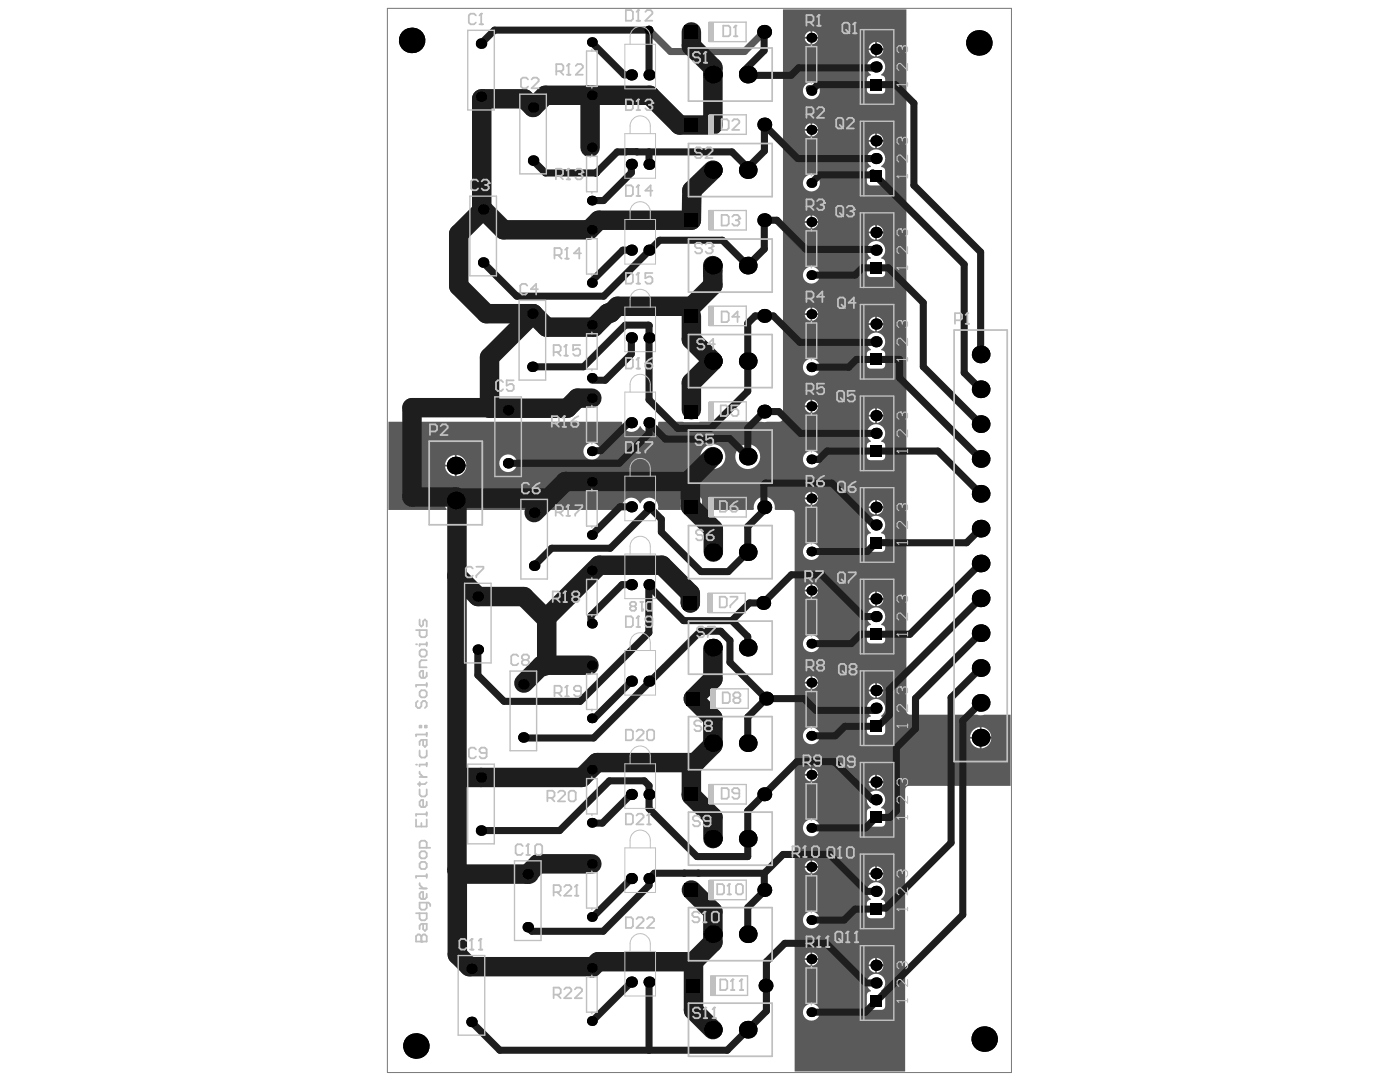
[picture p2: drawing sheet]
<svg xmlns="http://www.w3.org/2000/svg" width="279mm" height="216mm" viewBox="0 0 279 216" stroke-linecap="round" stroke-linejoin="round" font-family="sans-serif">
<path d="M77.3 1.7h124.6v212.3h-124.6z" fill="none" stroke="#787878" stroke-width=".2"/>
<path d="M156.3 1.9h24.6v140a.72 .72 0 0 0 .7 .7h13.4l.7 .1 .7-.1h5.3v14.2h-20.3a.72 .72 0 0 0-.8 .7v56.3h-22v-111.3a.72 .72 0 0 0-.7-.7h-3.2l-.1-.2a2.1 2.1 0 0 0-2.1-2.5 2.1 2.1 0 0 0-2 2.5l-.2 .2h-10.2v-2a.72 .72 0 0 0-.7-.7h-2.8a.72 .72 0 0 0-.7 .7v2l-4.5-.1a1.86 1.86 0 0 0-1.2-2.3 1.86 1.86 0 0 0-2.3 1h-.2a1.86 1.86 0 0 0-2.4-1 1.86 1.86 0 0 0-1.1 2.3l-15.9 .1a1.75 1.75 0 0 0-1.7-1.3 1.75 1.75 0 0 0-1.7 1.3h-12.1l-.1-.2a2.48 2.48 0 0 0 0-3.5 2.48 2.48 0 0 0-3.5 0 2.48 2.48 0 0 0 0 3.5l-.1 .2h-11.6v-17.6h46.6l.1 .1a1.82 1.82 0 0 0 1.4 1.8 1.82 1.82 0 0 0 2.1-1h.2a1.82 1.82 0 0 0 2 1 1.82 1.82 0 0 0 1.5-1.8l.1-.1h24a.72 .72 0 0 0 .8-.8zM162.1 6.2v1.2h1.1v-.2a1.31 1.31 0 0 0-1.1-1zM161 6.6l-.4 .8h1.2v-1.2zM162.1 7.7v1.1h.2a1.31 1.31 0 0 0 .9-1.1zM160.6 7.7v.2a1.31 1.31 0 0 0 1.2 .9v-1.1zM175 8.4v1.3h1.3a1.42 1.42 0 0 0-1.3-1.3zM173.8 8.8l-.4 .9h1.3v-1.3zM175 10v1.3a1.42 1.42 0 0 0 1.3-1.3zM173.4 10a1.42 1.42 0 0 0 1.3 1.3v-1.3zM173.5 12.1a1.82 1.82 0 0 0 .3 2.8l-.1 .2a.72 .72 0 0 0-.7 .7v2.2a.72 .72 0 0 0 .7 .7h2.2a.72 .72 0 0 0 .8-.7v-2.2a.72 .72 0 0 0-.8-.7l-.1-.2a1.83 1.83 0 0 0 .4-2.7 1.83 1.83 0 0 0-2.7-.1zM160.2 18.1a1.7 1.7 0 0 0 3.4 0 1.7 1.7 0 0 0-3.4 0zM162.1 24.6v1.1h1.1v-.1a1.31 1.31 0 0 0-1.1-1zM161 25l-.4 .7h1.2v-1.1zM162.1 26.1v1.1h.2a1.31 1.31 0 0 0 .9-1.1zM160.6 26.1v.2a1.31 1.31 0 0 0 1.2 .9v-1.1zM175 26.6v1.3h1.3a1.42 1.42 0 0 0-1.3-1.3zM173.8 27.1l-.4 .8h1.3v-1.3zM175 28.3v1.3a1.42 1.42 0 0 0 1.3-1.3zM173.4 28.3a1.42 1.42 0 0 0 1.3 1.3v-1.3zM173.5 30.3a1.82 1.82 0 0 0 .3 2.9l-.1 .1a.72 .72 0 0 0-.7 .8v2.2a.72 .72 0 0 0 .7 .7h2.2a.72 .72 0 0 0 .8-.7v-2.2a.72 .72 0 0 0-.8-.8l-.1-.1a1.83 1.83 0 0 0 .4-2.7 1.83 1.83 0 0 0-2.7-.2zM160.2 36.5a1.7 1.7 0 0 0 3.4 0 1.7 1.7 0 0 0-3.4 0zM162.1 43v1.1h1.1v-.1a1.31 1.31 0 0 0-1.1-1zM161 43.4l-.4 .7h1.2v-1.1zM162.1 44.5v1.1h.2a1.31 1.31 0 0 0 .9-1.1zM160.6 44.5v.1a1.31 1.31 0 0 0 1.2 1v-1.1zM175 44.9v1.3h1.3a1.42 1.42 0 0 0-1.3-1.3zM173.8 45.3l-.4 .9h1.3v-1.3zM175 46.6v1.2a1.42 1.42 0 0 0 1.3-1.2zM173.4 46.6a1.42 1.42 0 0 0 1.3 1.2v-1.2zM173.5 48.6a1.82 1.82 0 0 0 .3 2.8l-.1 .2a.72 .72 0 0 0-.7 .7v2.3a.72 .72 0 0 0 .7 .7h2.2a.72 .72 0 0 0 .8-.7v-2.3a.72 .72 0 0 0-.8-.7l-.1-.2a1.83 1.83 0 0 0 .4-2.6 1.83 1.83 0 0 0-2.7-.2zM160.2 54.9a1.7 1.7 0 0 0 3.4 0 1.7 1.7 0 0 0-3.4 0zM162.1 61.4v1.1h1.1v-.2a1.31 1.31 0 0 0-1.1-.9zM161 61.7l-.4 .8h1.2v-1.1zM162.1 62.9v1.1h.2a1.31 1.31 0 0 0 .9-1.1zM160.6 62.9v.1a1.31 1.31 0 0 0 1.2 1v-1.1zM175 63.2v1.3h1.3a1.42 1.42 0 0 0-1.3-1.3zM173.8 63.6l-.4 .9h1.3v-1.3zM175 64.8v1.3a1.42 1.42 0 0 0 1.3-1.3zM173.4 64.8a1.42 1.42 0 0 0 1.3 1.3v-1.3zM173.5 66.9a1.82 1.82 0 0 0 .3 2.8l-.1 .2a.72 .72 0 0 0-.7 .7v2.2a.72 .72 0 0 0 .7 .8h2.2a.72 .72 0 0 0 .8-.8v-2.2a.72 .72 0 0 0-.8-.7l-.1-.2a1.83 1.83 0 0 0 .4-2.7 1.83 1.83 0 0 0-2.7-.1zM160.2 73.3a1.7 1.7 0 0 0 3.4 0 1.7 1.7 0 0 0-3.4 0zM162.1 79.8v1.1h1.1v-.2a1.31 1.31 0 0 0-1.1-.9zM161 80.1l-.4 .8h1.2v-1.1zM162.1 81.2v1.2h.2a1.31 1.31 0 0 0 .9-1.2zM160.6 81.2v.2a1.31 1.31 0 0 0 1.2 1v-1.2zM175 81.5v1.3h1.3a1.42 1.42 0 0 0-1.3-1.3zM173.8 81.9l-.4 .9h1.3v-1.3zM175 83.1v1.3a1.42 1.42 0 0 0 1.3-1.3zM173.4 83.1a1.42 1.42 0 0 0 1.3 1.3v-1.3zM116.4 90a1.7 1.7 0 0 0 3.4 0 1.7 1.7 0 0 0-3.4 0zM173.5 85.2a1.82 1.82 0 0 0 .3 2.8l-.1 .2a.72 .72 0 0 0-.7 .7v2.2a.72 .72 0 0 0 .7 .7h2.2a.72 .72 0 0 0 .8-.7v-2.2a.72 .72 0 0 0-.8-.7l-.1-.2a1.83 1.83 0 0 0 .4-2.7 1.83 1.83 0 0 0-2.7-.1zM91.1 90.8v1.9h2a2.09 2.09 0 0 0-2-1.9zM89.4 91.4l-.4 .7-.2 .6h2v-1.9l-.7 .1zM160.2 91.7a1.7 1.7 0 0 0 3.4 0 1.7 1.7 0 0 0-3.4 0zM146.7 91.1a2.5 2.5 0 0 0 5 0 2.5 2.5 0 0 0-5 0zM139.8 91.1a2.5 2.5 0 0 0 5 0 2.5 2.5 0 0 0-5 0zM99.6 92.4a1.8 1.8 0 0 0 3.6 0 1.8 1.8 0 0 0-3.6 0zM91.1 93.1v1.9a2.09 2.09 0 0 0 2-1.9zM88.8 93.1a2.09 2.09 0 0 0 2 1.9v-1.9zM116.4 96.1a1.7 1.7 0 0 0 3.4 0 1.7 1.7 0 0 0-3.4 0zM162.1 98.1v1.2h1.1v-.2a1.31 1.31 0 0 0-1.1-1zM161 98.5l-.4 .8h1.2v-1.2zM162.1 99.6v1.2l.2-.1a1.31 1.31 0 0 0 .9-1.1zM160.6 99.6v.2a1.31 1.31 0 0 0 1.2 1v-1.2zM175 99.8v1.2h1.3a1.42 1.42 0 0 0-1.3-1.2zM173.8 100.2l-.4 .8h1.3v-1.2zM175 101.4v1.3a1.42 1.42 0 0 0 1.3-1.3zM173.4 101.4a1.42 1.42 0 0 0 1.3 1.3v-1.3zM173.5 103.5a1.82 1.82 0 0 0 .3 2.8l-.1 .1a.72 .72 0 0 0-.7 .8v2.2a.72 .72 0 0 0 .7 .7h2.2a.72 .72 0 0 0 .8-.7v-2.2a.72 .72 0 0 0-.8-.8l-.1-.1a1.83 1.83 0 0 0 .4-2.7 1.83 1.83 0 0 0-2.7-.1zM160.2 110a1.7 1.7 0 0 0 3.4 0 1.7 1.7 0 0 0-3.4 0zM162.1 116.5v1.2h1.1v-.2a1.31 1.31 0 0 0-1.1-1zM161 116.9l-.4 .8h1.2v-1.2zM162.1 118v1.2l.2-.1a1.31 1.31 0 0 0 .9-1.1zM160.6 118v.2a1.31 1.31 0 0 0 1.2 1v-1.2zM175 118v1.3h1.3a1.42 1.42 0 0 0-1.3-1.3zM173.8 118.5l-.4 .8h1.3v-1.3zM175 119.7v1.3a1.42 1.42 0 0 0 1.3-1.3zM173.4 119.7a1.42 1.42 0 0 0 1.3 1.3v-1.3zM173.5 121.7a1.82 1.82 0 0 0 .3 2.9l-.1 .1a.72 .72 0 0 0-.7 .7v2.3a.72 .72 0 0 0 .7 .7h2.2a.72 .72 0 0 0 .8-.7v-2.3a.72 .72 0 0 0-.8-.7l-.1-.1a1.83 1.83 0 0 0 .4-2.7 1.83 1.83 0 0 0-2.7-.2zM160.2 128.4a1.7 1.7 0 0 0 3.4 0 1.7 1.7 0 0 0-3.4 0zM162.1 134.9v1.1h1.1v-.1a1.31 1.31 0 0 0-1.1-1zM161 135.3l-.4 .7h1.2v-1.1zM162.1 136.4v1.1h.2a1.31 1.31 0 0 0 .9-1.1zM160.6 136.4v.2a1.31 1.31 0 0 0 1.2 .9v-1.1zM175 136.3v1.3h1.3a1.42 1.42 0 0 0-1.3-1.3zM173.8 136.7l-.4 .9h1.3v-1.3zM175 138v1.2a1.42 1.42 0 0 0 1.3-1.2zM173.4 138a1.42 1.42 0 0 0 1.3 1.2v-1.2zM173.5 140a1.82 1.82 0 0 0 .3 2.8l-.1 .2a.72 .72 0 0 0-.7 .7v2.3a.72 .72 0 0 0 .7 .7h2.2a.72 .72 0 0 0 .8-.7v-2.3a.72 .72 0 0 0-.8-.7l-.1-.2a1.83 1.83 0 0 0 .4-2.7 1.83 1.83 0 0 0-2.7-.1zM195.9 145.1v1.9h1.9a2.09 2.09 0 0 0-1.9-1.9zM194.2 145.7l-.5 .7-.1 .6h1.9v-1.9l-.6 .1zM160.2 146.8a1.7 1.7 0 0 0 3.4 0 1.7 1.7 0 0 0-3.4 0zM195.9 147.4v1.9a2.09 2.09 0 0 0 1.9-1.9zM193.6 147.4a2.09 2.09 0 0 0 1.9 1.9v-1.9zM162.1 153.3v1.1h1.1v-.1a1.31 1.31 0 0 0-1.1-1zM161 153.7l-.4 .7h1.2v-1.1zM175 154.6v1.3h1.3a1.42 1.42 0 0 0-1.3-1.3zM173.8 155l-.4 .9h1.3v-1.3zM162.1 154.8v1.1h.2a1.31 1.31 0 0 0 .9-1.1zM160.6 154.8v.2a1.31 1.31 0 0 0 1.2 .9v-1.1zM175 156.2v1.3a1.42 1.42 0 0 0 1.3-1.3zM173.4 156.2a1.42 1.42 0 0 0 1.3 1.3v-1.3zM173.5 158.3a1.82 1.82 0 0 0 .3 2.8l-.1 .2a.72 .72 0 0 0-.7 .7v2.2a.72 .72 0 0 0 .7 .7h2.2a.72 .72 0 0 0 .8-.7v-2.2a.72 .72 0 0 0-.8-.7l-.1-.2a1.83 1.83 0 0 0 .4-2.7 1.83 1.83 0 0 0-2.7-.1zM160.2 165.2a1.7 1.7 0 0 0 3.4 0 1.7 1.7 0 0 0-3.4 0zM162.1 171.7v1.1h1.1v-.2a1.31 1.31 0 0 0-1.1-.9zM161 172l-.4 .8h1.2v-1.1zM175 172.9v1.3h1.3a1.42 1.42 0 0 0-1.3-1.3zM173.8 173.3l-.4 .9h1.3v-1.3zM162.1 173.2v1.1h.2a1.31 1.31 0 0 0 .9-1.1zM160.6 173.2v.1a1.31 1.31 0 0 0 1.2 1v-1.1zM175 174.5v1.3a1.42 1.42 0 0 0 1.3-1.3zM173.4 174.5a1.42 1.42 0 0 0 1.3 1.3v-1.3zM173.5 176.6a1.82 1.82 0 0 0 .3 2.8l-.1 .2a.72 .72 0 0 0-.7 .7v2.2a.72 .72 0 0 0 .7 .7h2.2a.72 .72 0 0 0 .8-.7v-2.2a.72 .72 0 0 0-.8-.7l-.1-.2a1.83 1.83 0 0 0 .4-2.7 1.83 1.83 0 0 0-2.7-.1zM160.2 183.6a1.7 1.7 0 0 0 3.4 0 1.7 1.7 0 0 0-3.4 0zM162.1 190.1v1.1h1.1v-.2a1.31 1.31 0 0 0-1.1-.9zM161 190.4l-.4 .8h1.2v-1.1zM175 191.2v1.2h1.3a1.42 1.42 0 0 0-1.3-1.2zM173.8 191.6l-.4 .8h1.3v-1.2zM162.1 191.5v1.2h.2a1.31 1.31 0 0 0 .9-1.2zM160.6 191.5v.2a1.31 1.31 0 0 0 1.2 1v-1.2zM175 192.8v1.3a1.42 1.42 0 0 0 1.3-1.3zM173.4 192.8a1.42 1.42 0 0 0 1.3 1.3v-1.3zM173.5 194.8a1.82 1.82 0 0 0 .3 2.9l-.1 .1a.72 .72 0 0 0-.7 .8v2.2a.72 .72 0 0 0 .7 .7h2.2a.72 .72 0 0 0 .8-.7v-2.2a.72 .72 0 0 0-.8-.8l-.1-.1a1.83 1.83 0 0 0 .4-2.7 1.83 1.83 0 0 0-2.7-.2zM160.2 202a1.7 1.7 0 0 0 3.4 0 1.7 1.7 0 0 0-3.4 0z" fill="#5a5a5a"/>
<path d="M129.5 6l4.3 4.3h14.8l3.9-3.9" fill="none" stroke="#5a5a5a" stroke-width="1.4"/>
<g fill="#000">
<circle cx="82.1" cy="8.1" r="2.54"/>
<circle cx="96" cy="19.3" r="1.04"/>
<circle cx="96" cy="8.7" r="1.04"/>
<circle cx="118.1" cy="19" r=".97"/>
<circle cx="118.1" cy="8.4" r=".97"/>
<circle cx="126" cy="14.9" r="1.11"/>
<circle cx="129.5" cy="6" r=".88"/>
<circle cx="129.5" cy="14.9" r="1.11"/>
<circle cx="142.3" cy="14.9" r="1.77"/>
<circle cx="149.2" cy="14.9" r="1.77"/>
<circle cx="152.5" cy="6.4" r="1.39"/>
<circle cx="161.9" cy="18.1" r=".97"/>
<circle cx="161.9" cy="7.5" r=".97"/>
<circle cx="174.8" cy="9.8" r="1.11"/>
<circle cx="174.8" cy="13.4" r="1.11"/>
<circle cx="195.4" cy="8.6" r="2.54"/>
<circle cx="106.4" cy="32" r="1.04"/>
<circle cx="106.4" cy="21.4" r="1.04"/>
<circle cx="118.1" cy="29.4" r=".97"/>
<circle cx="126" cy="32.8" r="1.11"/>
<circle cx="129.5" cy="32.8" r="1.11"/>
<circle cx="142.3" cy="33.9" r="1.77"/>
<circle cx="149.2" cy="33.9" r="1.77"/>
<circle cx="152.5" cy="24.9" r="1.39"/>
<circle cx="161.9" cy="25.9" r=".97"/>
<circle cx="161.9" cy="36.5" r=".97"/>
<circle cx="174.8" cy="28.1" r="1.11"/>
<circle cx="174.8" cy="31.6" r="1.11"/>
<circle cx="96.4" cy="41.8" r="1.04"/>
<circle cx="96.4" cy="52.4" r="1.04"/>
<circle cx="118.1" cy="45.9" r=".97"/>
<circle cx="118.1" cy="40" r=".97"/>
<circle cx="118.1" cy="56.4" r=".97"/>
<circle cx="126" cy="49.9" r="1.11"/>
<circle cx="129.5" cy="49.9" r="1.11"/>
<circle cx="142.3" cy="53" r="1.77"/>
<circle cx="149.2" cy="53" r="1.77"/>
<circle cx="152.5" cy="43.9" r="1.39"/>
<circle cx="161.9" cy="54.9" r=".97"/>
<circle cx="161.9" cy="44.3" r=".97"/>
<circle cx="174.8" cy="49.9" r="1.11"/>
<circle cx="174.8" cy="46.4" r="1.11"/>
<circle cx="106.2" cy="62.6" r="1.04"/>
<circle cx="106.2" cy="73.2" r="1.04"/>
<circle cx="118.1" cy="75.4" r=".97"/>
<circle cx="118.1" cy="64.8" r=".97"/>
<circle cx="118.1" cy="79.4" r=".97"/>
<circle cx="126" cy="67.4" r="1.11"/>
<circle cx="129.5" cy="67.4" r="1.11"/>
<circle cx="142.3" cy="72.1" r="1.77"/>
<circle cx="149.2" cy="72.1" r="1.77"/>
<circle cx="152.5" cy="63" r="1.39"/>
<circle cx="161.9" cy="62.7" r=".97"/>
<circle cx="161.9" cy="73.3" r=".97"/>
<circle cx="174.8" cy="64.7" r="1.11"/>
<circle cx="174.8" cy="68.2" r="1.11"/>
<circle cx="195.7" cy="77.7" r="1.77"/>
<circle cx="195.7" cy="70.7" r="1.77"/>
<circle cx="90.9" cy="92.9" r="1.77"/>
<circle cx="90.9" cy="99.9" r="1.77"/>
<circle cx="101.4" cy="81.8" r="1.04"/>
<circle cx="101.4" cy="92.4" r="1.04"/>
<circle cx="118.1" cy="96.1" r=".97"/>
<circle cx="118.1" cy="90" r=".97"/>
<circle cx="126" cy="84.4" r="1.11"/>
<circle cx="129.5" cy="84.4" r="1.11"/>
<circle cx="142.3" cy="91.1" r="1.77"/>
<circle cx="149.2" cy="91.1" r="1.77"/>
<circle cx="152.5" cy="82.1" r="1.39"/>
<circle cx="161.9" cy="91.7" r=".97"/>
<circle cx="161.9" cy="81.1" r=".97"/>
<circle cx="161.9" cy="99.5" r=".97"/>
<circle cx="174.8" cy="86.5" r="1.11"/>
<circle cx="174.8" cy="82.9" r="1.11"/>
<circle cx="195.7" cy="98.5" r="1.77"/>
<circle cx="195.7" cy="84.6" r="1.77"/>
<circle cx="195.7" cy="91.6" r="1.77"/>
<circle cx="95.4" cy="119" r="1.04"/>
<circle cx="106.6" cy="112.9" r="1.04"/>
<circle cx="106.6" cy="102.3" r="1.04"/>
<circle cx="118.1" cy="106.7" r=".97"/>
<circle cx="118.1" cy="113.8" r=".97"/>
<circle cx="126" cy="101.1" r="1.11"/>
<circle cx="126" cy="116.7" r="1.11"/>
<circle cx="129.5" cy="101.1" r="1.11"/>
<circle cx="129.5" cy="116.7" r="1.11"/>
<circle cx="142.3" cy="110.2" r="1.77"/>
<circle cx="149.2" cy="110.2" r="1.77"/>
<circle cx="152.5" cy="101.2" r="1.39"/>
<circle cx="161.9" cy="117.8" r=".97"/>
<circle cx="161.9" cy="110" r=".97"/>
<circle cx="174.8" cy="119.5" r="1.11"/>
<circle cx="174.8" cy="104.7" r="1.11"/>
<circle cx="174.8" cy="101.2" r="1.11"/>
<circle cx="195.7" cy="112.4" r="1.77"/>
<circle cx="195.7" cy="119.4" r="1.77"/>
<circle cx="195.7" cy="105.5" r="1.77"/>
<circle cx="95.4" cy="129.6" r="1.04"/>
<circle cx="104.4" cy="136.6" r="1.04"/>
<circle cx="118.1" cy="132.7" r=".97"/>
<circle cx="118.1" cy="124.4" r=".97"/>
<circle cx="126" cy="135.9" r="1.11"/>
<circle cx="129.5" cy="135.9" r="1.11"/>
<circle cx="142.3" cy="129.2" r="1.77"/>
<circle cx="149.2" cy="129.2" r="1.77"/>
<circle cx="152.3" cy="120.3" r="1.39"/>
<circle cx="152.9" cy="139.4" r="1.39"/>
<circle cx="161.9" cy="128.4" r=".97"/>
<circle cx="161.9" cy="136.2" r=".97"/>
<circle cx="174.8" cy="137.8" r="1.11"/>
<circle cx="174.8" cy="123" r="1.11"/>
<circle cx="195.7" cy="126.3" r="1.77"/>
<circle cx="195.7" cy="133.3" r="1.77"/>
<circle cx="96" cy="155.1" r="1.04"/>
<circle cx="104.4" cy="147.2" r="1.04"/>
<circle cx="118.1" cy="153.6" r=".97"/>
<circle cx="118.1" cy="143.3" r=".97"/>
<circle cx="126" cy="158.5" r="1.11"/>
<circle cx="129.5" cy="158.5" r="1.11"/>
<circle cx="142.3" cy="148.3" r="1.77"/>
<circle cx="149.2" cy="148.3" r="1.77"/>
<circle cx="152.5" cy="158.5" r="1.39"/>
<circle cx="161.9" cy="154.6" r=".97"/>
<circle cx="161.9" cy="146.8" r=".97"/>
<circle cx="174.8" cy="159.6" r="1.11"/>
<circle cx="174.8" cy="141.3" r="1.11"/>
<circle cx="174.8" cy="156.1" r="1.11"/>
<circle cx="195.7" cy="140.2" r="1.77"/>
<circle cx="195.7" cy="147.2" r="1.77"/>
<circle cx="96" cy="165.7" r="1.04"/>
<circle cx="105.3" cy="174.4" r="1.04"/>
<circle cx="118.1" cy="172.4" r=".97"/>
<circle cx="118.1" cy="164.2" r=".97"/>
<circle cx="126" cy="175.3" r="1.11"/>
<circle cx="129.5" cy="175.3" r="1.11"/>
<circle cx="142.3" cy="167.3" r="1.77"/>
<circle cx="149.2" cy="167.3" r="1.77"/>
<circle cx="152.5" cy="177.6" r="1.39"/>
<circle cx="161.9" cy="173" r=".97"/>
<circle cx="161.9" cy="165.2" r=".97"/>
<circle cx="174.8" cy="177.9" r="1.11"/>
<circle cx="174.8" cy="174.3" r="1.11"/>
<circle cx="94.1" cy="193.3" r="1.04"/>
<circle cx="105.3" cy="185" r="1.04"/>
<circle cx="118.1" cy="183" r=".97"/>
<circle cx="118.1" cy="193.1" r=".97"/>
<circle cx="126" cy="196" r="1.11"/>
<circle cx="129.5" cy="196" r="1.11"/>
<circle cx="142.3" cy="186.4" r="1.77"/>
<circle cx="149.2" cy="186.4" r="1.77"/>
<circle cx="152.8" cy="196.7" r="1.39"/>
<circle cx="161.9" cy="191.4" r=".97"/>
<circle cx="161.9" cy="183.6" r=".97"/>
<circle cx="174.8" cy="196.1" r="1.11"/>
<circle cx="174.8" cy="192.6" r="1.11"/>
<circle cx="83" cy="208.7" r="2.54"/>
<circle cx="94.1" cy="203.9" r="1.04"/>
<circle cx="118.1" cy="203.7" r=".97"/>
<circle cx="142.3" cy="205.5" r="1.77"/>
<circle cx="149.2" cy="205.5" r="1.77"/>
<circle cx="161.9" cy="202" r=".97"/>
<circle cx="196.4" cy="207.3" r="2.54"/>
</g>
<g fill="#000">
<path d="M136.6 5h2.7v2.8h-2.7z" fill-rule="evenodd"/>
<path d="M136.6 5h2.7v2.8h-2.7z" fill-rule="evenodd"/>
<path d="M173.7 15.8h2.2v2.2h-2.2z" fill-rule="evenodd"/>
<path d="M173.7 15.8h2.2v2.2h-2.2z" fill-rule="evenodd"/>
<path d="M136.6 23.5h2.8v2.7h-2.8z" fill-rule="evenodd"/>
<path d="M136.6 23.5h2.8v2.7h-2.8z" fill-rule="evenodd"/>
<path d="M173.7 34.1h2.2v2.2h-2.2z" fill-rule="evenodd"/>
<path d="M173.7 34.1h2.2v2.2h-2.2z" fill-rule="evenodd"/>
<path d="M136.6 42.6h2.8v2.7h-2.8z" fill-rule="evenodd"/>
<path d="M136.6 42.6h2.8v2.7h-2.8z" fill-rule="evenodd"/>
<path d="M173.7 52.3h2.2v2.3h-2.2z" fill-rule="evenodd"/>
<path d="M173.7 52.3h2.2v2.3h-2.2z" fill-rule="evenodd"/>
<path d="M136.6 61.6h2.8v2.8h-2.8z" fill-rule="evenodd"/>
<path d="M136.6 61.6h2.8v2.8h-2.8z" fill-rule="evenodd"/>
<path d="M173.7 70.6h2.2v2.2h-2.2z" fill-rule="evenodd"/>
<path d="M173.7 70.6h2.2v2.2h-2.2z" fill-rule="evenodd"/>
<path d="M136.6 80.7h2.8v2.8h-2.8z" fill-rule="evenodd"/>
<path d="M136.6 80.7h2.8v2.8h-2.8z" fill-rule="evenodd"/>
<path d="M173.7 88.9h2.2v2.2h-2.2z" fill-rule="evenodd"/>
<path d="M173.7 88.9h2.2v2.2h-2.2z" fill-rule="evenodd"/>
<path d="M136.6 99.8h2.8v2.8h-2.8z" fill-rule="evenodd"/>
<path d="M136.6 99.8h2.8v2.8h-2.8z" fill-rule="evenodd"/>
<path d="M173.7 107.2h2.2v2.2h-2.2z" fill-rule="evenodd"/>
<path d="M173.7 107.2h2.2v2.2h-2.2z" fill-rule="evenodd"/>
<path d="M136.4 118.9h2.8v2.8h-2.8z" fill-rule="evenodd"/>
<path d="M136.4 118.9h2.8v2.8h-2.8z" fill-rule="evenodd"/>
<path d="M173.7 125.4h2.2v2.3h-2.2z" fill-rule="evenodd"/>
<path d="M173.7 125.4h2.2v2.3h-2.2z" fill-rule="evenodd"/>
<path d="M136.6 157.1h2.8v2.8h-2.8z" fill-rule="evenodd"/>
<path d="M136.6 157.1h2.8v2.8h-2.8z" fill-rule="evenodd"/>
<path d="M137 138h2.8v2.8h-2.8z" fill-rule="evenodd"/>
<path d="M137 138h2.8v2.8h-2.8z" fill-rule="evenodd"/>
<path d="M173.7 143.7h2.2v2.3h-2.2z" fill-rule="evenodd"/>
<path d="M173.7 143.7h2.2v2.3h-2.2z" fill-rule="evenodd"/>
<path d="M136.6 176.2h2.8v2.8h-2.8z" fill-rule="evenodd"/>
<path d="M136.6 176.2h2.8v2.8h-2.8z" fill-rule="evenodd"/>
<path d="M173.7 162h2.2v2.2h-2.2z" fill-rule="evenodd"/>
<path d="M173.7 162h2.2v2.2h-2.2z" fill-rule="evenodd"/>
<path d="M136.8 195.3h2.8v2.8h-2.8z" fill-rule="evenodd"/>
<path d="M136.8 195.3h2.8v2.8h-2.8z" fill-rule="evenodd"/>
<path d="M173.7 180.3h2.2v2.2h-2.2z" fill-rule="evenodd"/>
<path d="M173.7 180.3h2.2v2.2h-2.2z" fill-rule="evenodd"/>
<path d="M173.7 198.6h2.2v2.2h-2.2z" fill-rule="evenodd"/>
<path d="M173.7 198.6h2.2v2.2h-2.2z" fill-rule="evenodd"/>
</g>
<g fill="none" stroke="#1e1e1e" stroke-width="1.4">
<path d="M96 8.7l2.7-2.7h30.8v8.9M118.1 8.4l6.5 6.5h1.4M152.5 5.8v4.3l-4 4 .7 .8-.3 .3-.7-.7 .5 .5h9.2l1.5-1.5h14.6l.5-.4 .3 .3M161.5 17.7h.9l.8-.8h15.5l3.7 3.7v16.4l13.3 13.3v20.4M106.4 32l2.5 2.5h10.1M118.9 34.5h.1M126 32.8v1.7l-5.5 5.5h-2.4M129.5 30.3v2.5M161.9 36.5l1.6-1.6h10.3l.4-.4 18.2 18.3v21.6l3.3 3.3M174.8 31.6h-15.6l-6.6-6.6v5.1l-3.4 3.4-3.1-3.2h-22.9l-4.3 4.2M126 49.9h-1.7l-6.4 6.4M174.8 53.4h-2.7l-1.4 1.5h-8.8"/>
<path d="M174.8 53.7l.2-.3h2.3l7 7v12.8l11.4 11.4M175.4 49.8h-14.5l-5.9-5.9h-2.5v5.8l-3.3 3.3-5-5.1h-12.5l-11.2 11.2h-17.4l-6.7-6.7M126 67.4v3.2l-5.2 5.3h-2.6M129.5 65v14.8l5.8 5.7h6.5l7.4-7.4v-13.6l1.5-1.5h3.6l5.3 5.3h15.1l.2-.2M129.5 65l-4.7-.1-8.3 8.3h-10.3M129.5 65h.1M161.9 73.3h7.5l1.5-1.6h8.6v3.7l16.2 16.2M125.8 84.1l-5.9 5.8h-1.4l-.4 .4M162.2 91.7h1.2l1.7-1.7h22.1l8.5 8.5M174.9 86.2l-.2 .3h-14.9l-4.4-4.4h-2.9l-3.3 3.3v5.7l-3.6-3.6-12.8 .1-3.3-3.2v2.1l-5.9 5.9h-22.2M126 116.7h-1.9l-6.2 6.2v1.5M126 101.1h-2.3l-5.6 5.6"/>
<path d="M129.5 101.1l2.5 2.5v2.6l7.9 7.9h5.4l3.9-3.9v-5.1l3.3-3.3v-5.1l.2-.3h13.3l8.6 8.6M129.8 101.4l-8 8h-11.7l-3.5 3.5M153.1 119.5l4.8-4.8h6.1l8.3 8.3h2.5M195.7 119.4l-18.2 18.2v5.1l-2.2 2.1-6.7 .1-1.9 1.9h-5.1M195.7 105.5l-2.8 2.8h-18.1l-1.7 1.7h-10.8M195.7 112.4l-14.1 14.2h-9.8l-1.9 1.8h-8M126 135.9l-7.4 7.4h-.5M146 123.8l3.2 3.2v2.2M146 123.8h-9.6l-6.9-6.9v9.3l-13.7 13.7h-15.2l-5.2-5.2v-5.1M152.3 120.3h-2.7l-3.6 3.5M152.9 139.4l-7.2-7.2v-4.4l-1.9-1.8h-4l-21.3 21.3h-13.9l-.2-.1M152.9 139.4l-3.7 3.7v5.2"/>
<path d="M152.9 139.4h7.6l2.3 2.3h11.6l.4-.4M195.7 126.3l-13 13v6.1l-3.8 3.8v12.6l-1.3 1.3h-2.8M195.7 133.3l-5.9 5.9v29l-13 13h-2.2M125.9 158.6l-5.7 5.6h-2.1M174.8 159.6h-.7l-7.6-7.6h-7.5l-9.8 9.8v9.1h-10.1l-9.6-9.5v-4.6l-.9-1h-7l-9.9 9.9h-15.7M195.7 140.2l-3.6 3.6v38.7l-19.4 19.5h-10.8M126 175.3l-7.7 7.7h-.2M136.6 174.2h.1M139.4 174.2h.1M152.2 178.1l-3 3v5.3M152.5 174.2h-21.9l-1.1 1.1v1.4l-9.1 9.1h-14.3l-.8-.8M152.5 174.2v3.4"/>
<path d="M152.5 174.2l3.8-3.7h9.2l7.4 7.4h1.9M174.7 163.3l-2 1.9h-10.8M126 196l-7.9 7.7M129.5 196v13.6M172.5 195.9l-7.6-7.7h-8.3l-3.6 3.7v9.8l-7.9 7.9h-45.4l-5.6-5.7M172.8 196.1h2M174.8 181.4h-4.1l-2.2 2.2h-6.6"/>
</g>
<path d="M172.5 195.9l.3 .2" fill="none" stroke="#1e1e1e" stroke-width=".71"/>
<g fill="none" stroke="#1e1e1e" stroke-width="3.9">
<path d="M117.2 19l.6 .5v9.9M138 6.4v2.8l4.3 4.3v11.4h-6.7l-5.9-5.9h-20.9l-2.4 2.4-1.7-1.7h-8.6v21.8l.3 .3M142.3 33.9l-4.2 4.1-.1 5.9h-18.5l-1.9 2h-17.1l-4.1-4.1M96.4 41.8l-4.9 4.9v10.4l5.6 5.5h9.3M142.2 53l.1 3.9-4.2 4.2h-14.9l-1.3 1.4-.6 .1M106.4 62.6l-8.7 8.7v10.2h15.5l2-2.1h2.9M121.2 62.6h.1M121.2 62.6l-2.7 2.7h-9.4l-2.7-2.7M138 63v4.8l4.3 4.3-4.3 4.2v5.5M91.2 99.4l.1 91.1 2.4 2.4h24.4M97.6 81.4h-15.4v17.8h8.8l.2 .2h18.3M109.5 99.4l-2.9 2.9"/>
<path d="M109.5 99.4l3.3-3.3h24.8l.2 .2v4.7l4.6 4.6v4.6M142.3 91.1l-4.4 4.4M91.2 114.9l4.2 4.1h9.2l4.3 4.4 10.7-10.6h12.5l5.7 5.6v1.9M109.1 123.1v9.2l-.6 .7M117.6 132.7h-9.5l-3.5 3.6M142.3 129.4v6.1l-3.9 3.9 3.9 3.9v5.4l-4.3 4.2v5.8l4.3 4.3v4.3M138.8 152.2h-19.7l-3 2.9h-24.7M92.8 174.4h12.8M118.1 172.4h-10.7l-2.1 2M138 177.6l4.3 4.3v6.1l-3.9 3.9M138.4 191.9v9.7l3.9 3.9M138.4 191.9h-19l-1.3 1.2"/>
</g>
<g fill="none" stroke="#c0c0c0" stroke-width=".28">
<path d="M93.4 6h5.3v15.9h-5.3zM103.7 18.8h5.3v15.9h-5.3zM117.1 10.2h2.1v7h-2.1zM118.1 9.9v.3M118.1 17.2v.4M141.5 4.4h7.4v3.9h-7.4M160.9 9.3h2.1v7.1h-2.1zM161.9 9v.3M161.9 16.4v.3M171.7 5.9h6.7v14.9h-6.7zM172.4 5.9v14.9M93.8 39.1h5.3v15.9h-5.3z"/>
<path d="M117.1 31.2h2.1v7.1h-2.1zM118.1 30.9v.3M118.1 38.3v.3M141.6 22.9h7.3v3.9h-7.3M160.9 27.7h2.1v7h-2.1zM161.9 27.4v.3M161.9 34.7v.4M171.7 24.2h6.7v14.9h-6.7zM172.4 24.2v14.9M103.6 59.9h5.3v15.9h-5.3zM117.1 47.6h2.1v7.1h-2.1zM118.1 47.3v.3"/>
<path d="M118.1 54.7v.3M141.6 42h7.3v3.9h-7.3M160.9 46.1h2.1v7h-2.1zM161.9 45.7v.4M161.9 53.1v.3M171.7 42.5h6.7v14.9h-6.7zM172.4 42.5v14.9M98.8 79.2h5.3v15.9h-5.3zM117.1 66.6h2.1v7.1h-2.1zM118.1 66.3v.3M118.1 73.7v.3M141.6 61.1h7.3v3.9h-7.3"/>
<path d="M160.9 64.4h2.1v7.1h-2.1zM161.9 64.1v.3M161.9 71.5v.3M171.7 60.8h6.7v14.8h-6.7zM171.7 79h6.7v14.9h-6.7zM172.4 60.8v14.8M172.4 79v14.9M104 99.6h5.3v15.9h-5.3zM117.1 97.9h2.1v7.1h-2.1zM117.1 81.2h2.1v7.1h-2.1zM118.1 80.9v.3M118.1 88.3v.3"/>
<path d="M118.1 97.6v.3M141.6 80.2h7.3v3.9h-7.3M141.6 99.3h7.3v3.9h-7.3M160.9 82.8h2.1v7.1h-2.1zM161.9 82.5v.3M161.9 89.9v.3M171.7 97.3h6.7v14.9h-6.7zM172.4 97.3v14.9M92.7 116.4h5.3v15.9h-5.3zM117.1 115.6h2.1v7.1h-2.1zM118.1 105v.3M118.1 115.3v.3"/>
<path d="M141.4 118.4h7.3v3.9h-7.3M160.9 119.6h2.1v7.1h-2.1zM160.9 101.2h2.1v7.1h-2.1zM161.9 100.9v.3M161.9 108.3v.3M161.9 119.3v.3M171.7 115.6h6.7v14.9h-6.7zM172.4 115.6v14.9M101.8 133.9h5.3v15.9h-5.3zM117.1 134.5h2.1v7.1h-2.1zM118.1 122.7v.3M118.1 134.2v.3"/>
<path d="M142 137.5h7.3v3.8h-7.3M160.9 138h2.1v7.1h-2.1zM161.9 126.7v.3M161.9 137.7v.3M171.7 133.9h6.7v14.8h-6.7zM172.4 133.9v14.8M93.4 152.5h5.3v15.9h-5.3zM117.1 155.3h2.1v7.1h-2.1zM118.1 141.6v.3M118.1 155v.3M141.6 156.5h7.3v3.9h-7.3M160.9 156.4h2.1v7h-2.1z"/>
<path d="M161.9 145.1v.3M161.9 156.1v.3M171.7 152.1h6.7v14.9h-6.7zM172.4 152.1v14.9M102.7 171.8h5.3v15.9h-5.3zM117.1 174.1h2.1v7.1h-2.1zM118.1 162.4v.3M118.1 173.8v.3M141.6 175.6h7.3v3.9h-7.3M160.9 174.8h2.1v7h-2.1zM161.9 163.4v.4M161.9 174.4v.4"/>
<path d="M171.7 170.4h6.7v14.9h-6.7zM172.4 170.4v14.9M91.4 190.7h5.3v15.9h-5.3zM117.1 194.9h2.1v7.1h-2.1zM118.1 181.2v.3M118.1 194.6v.3M141.8 194.7h7.4v3.9h-7.4M160.9 193.1h2.1v7.1h-2.1zM161.9 181.8v.3M161.9 192.8v.3M171.7 188.7h6.7v14.9h-6.7zM172.4 188.7v14.9"/>
<path d="M118.1 202v.3M161.9 200.2v.3"/>
</g>
<g fill="none" stroke="#c0c0c0" stroke-width=".2">
<path d="M124.7 8.8h6.1v8.9h-6.1zM125.7 7.3v1.5M129.8 7.3v1.5M124.7 26.7h6.1v8.9h-6.1zM125.7 25.1v1.6M129.8 25.1v1.6M124.7 43.8h6.1v8.9h-6.1zM125.7 42.3v1.5M125.7 59.8v1.5M129.8 42.3v1.5M129.8 59.8v1.5M124.7 61.3h6.1v8.9h-6.1z"/>
<path d="M124.7 78.2h6.1v8.9h-6.1zM125.7 76.7v1.5M129.8 76.7v1.5M124.7 95h6.1v8.9h-6.1zM125.7 93.5v1.5M129.8 93.5v1.5M124.7 110.6h6.1v8.9h-6.1zM125.7 109v1.6M129.8 109v1.6M124.7 129.8h6.1v8.9h-6.1zM125.7 128.3v1.5M129.8 128.3v1.5"/>
<path d="M124.7 152.4h6.1v8.9h-6.1zM125.7 150.9v1.5M129.8 150.9v1.5M124.7 169.2h6.1v8.9h-6.1zM125.7 167.7v1.5M129.8 167.7v1.5M124.7 189.8h6.1v8.9h-6.1zM125.7 188.3v1.5M129.8 188.3v1.5"/>
</g>
<g fill="none" stroke="#c0c0c0" stroke-width=".35">
<path d="M137.4 9.6h16.7v10.6h-16.7zM137.4 28.7l16.7-.1v10.6h-16.7zM137.4 47.7h16.7v10.6h-16.7zM137.4 66.8h16.7v10.6l-16.7-.1zM190.4 65.9v86.1h10.6v-86.1h-10.6M85.6 88h10.6v16.7h-10.6zM137.4 85.8h16.7v10.6h-16.7zM137.4 104.9h16.7v10.6h-16.7zM137.4 123.9h16.7v10.6h-16.7zM137.4 143h16.7v10.6h-16.7zM137.4 162.1l16.7-.1v10.6h-16.7zM137.4 181.1h16.7v10.6h-16.7z"/>
<path d="M137.4 200.2h16.7v10.6l-16.7-.1z"/>
</g>
<g fill="#c0c0c0">
<path d="M141.7 194.7h1.1v3.9h-1.1z" fill-rule="evenodd"/>
<path d="M141.8 137.5h1.1v3.8h-1.1z" fill-rule="evenodd"/>
<path d="M141.4 175.6h1.1v3.9h-1.1z" fill-rule="evenodd"/>
<path d="M141.2 118.4h1.1v3.9h-1.1z" fill-rule="evenodd"/>
<path d="M141.4 80.2h1.1v3.9h-1.1z" fill-rule="evenodd"/>
<path d="M141.4 61.1h1.1v3.9h-1.1z" fill-rule="evenodd"/>
<path d="M141.4 22.9h1.1v3.9h-1.1z" fill-rule="evenodd"/>
<path d="M141.4 4.4h1.1v3.9h-1.1z" fill-rule="evenodd"/>
<path d="M141.4 156.5h1.1v3.9h-1.1z" fill-rule="evenodd"/>
<path d="M141.4 99.3h1.1v3.9h-1.1z" fill-rule="evenodd"/>
<path d="M141.4 42h1.1v3.9h-1.1z" fill-rule="evenodd"/>
</g>
<g fill="none" stroke="#c0c0c0" stroke-width=".21">
<path d="M181.1 12.7v1.4l-1.4-1.4h-.3l-.4 .3v.7l.4 .4M179 35.2h.1M179 35.2h2.1M179 35.2l.4 .3M181.1 34.8v.7M179 53.4h.1M179 53.4h2.1M179 53.4l.4 .4M181.1 49.2v1.4l-1.4-1.4h-.3l-.4 .4v.7l.4 .3M181.1 53.1v.7M179 71.7h.1M179 71.7h2.1"/>
<path d="M179 71.7l.4 .4M181.1 71.4v.7M179 90h.1M179 90h2.1M179 90l.4 .4M181.1 85.8v1.4l-1.4-1.4h-.3l-.4 .3v.7l.4 .4M181.1 89.7v.7M179.7 100.5h.1M179.7 100.5h-.3l-.4 .4v.7l.4 .3M179.7 100.5l.4 .4M180.1 100.9l.3-.4h.4l.3 .4v.7l-.3 .3M180.1 100.9v.3"/>
<path d="M179 126.6h.1M179 126.6h2.1M179 126.6l.4 .3M179.7 137.1h.1M179.7 137.1h-.3l-.4 .3v.7l.4 .4M179.7 137.1l.4 .3M180.1 137.4l.3-.3h.4l.3 .3v.7l-.3 .4M180.1 137.4v.4M181.1 122.3v1.4l-1.4-1.4h-.3l-.4 .4v.7l.4 .3M181.1 126.2v.7M179 163.1h.1M179 163.1h2.1"/>
<path d="M179 163.1l.4 .4M179.7 173.6h.1M179.7 173.6h-.3l-.4 .4v.7l.4 .3M179.7 173.6l.4 .4M180.1 174l.3-.4h.4l.3 .4v.7l-.3 .3M180.1 174v.3M181.1 162.8v.7M179 199.7h.1M179 199.7h2.1M179 199.7l.4 .3M181.1 199.3v.7"/>
</g>
<path d="M93.1 187.7l-.4-.3h-.7l-.3 .3v1.4l.3 .4h.7l.4-.4M93.8 189.5h.7M94.1 187.4v2.1" fill="none" stroke="#c0c0c0" stroke-width=".35"/>
<circle cx="94.1" cy="187.4" r=".18" fill="#c0c0c0"/>
<path d="M94.1 187.4l-.3 .3M95.6 189.5h.7M95.9 187.4v2.1" fill="none" stroke="#c0c0c0" stroke-width=".35"/>
<circle cx="95.9" cy="187.4" r=".18" fill="#c0c0c0"/>
<path d="M95 3.1l-.4-.4h-.7l-.3 .4v1.4l.3 .3h.7l.4-.3M95.7 4.8h.7M96 2.7v2.1M94.4 113.4l-.4-.3h-.7l-.4 .3v1.5l.4 .3h.7l.4-.3M95.1 113.1h1.4v.3l-1.4 1.5v.3M95 149.5l-.4-.3h-.7l-.3 .3v1.4l.3 .4h.7l.4-.4M97.1 150.2h-1l-.4-.3v-.4l.4-.3h.7l.3 .3v1.4l-.3 .4h-.7l-.4-.4M95.9 187.4l-.3 .3" fill="none" stroke="#c0c0c0" stroke-width=".35"/>
<circle cx="96" cy="2.7" r=".18" fill="#c0c0c0"/>
<g fill="none" stroke="#c0c0c0" stroke-width=".35">
<path d="M96 2.7l-.3 .4M105.4 15.8l-.4-.3h-.7l-.3 .3v1.5l.3 .3h.7l.4-.3M106.1 15.8l.3-.3h.7l.4 .3v.4l-1.4 1.4h1.4M105.2 57l-.3-.4h-.7l-.4 .4v1.4l.4 .4h.7l.3-.4M107.4 57.7h-1.5l1.1-1.1v2.2M105.6 96.7l-.4-.4h-.7l-.3 .4v1.4l.3 .4h.7l.4-.4M106.3 97.4h1.1l.3 .4v.3l-.3 .4h-.7l-.4-.4zM107.7 96.3l-.7 .4-.7 .7M103.4 131l-.3-.4h-.7l-.4 .4v1.4l.4 .3h.7l.3-.3M104.5 131.7l-.4-.4v-.3l.4-.4h.7l.4 .4v.3l-.4 .4M104.5 131.7l-.4 .3v.4l.4 .3h.7l.4-.3v-.4l-.4-.3M104.5 131.7h.7"/>
<path d="M110.5 178h1l.4-.3v-.7l-.4-.4h-1v2.1M111.2 178l.7 .7M112.6 177l.4-.4h.7l.3 .4v.3l-1.4 1.4h1.4M114.7 178.7h.7M115.1 176.6v2.1M110.5 198.5h1l.4-.4v-.7l-.4-.3h-1v2.1M111.2 198.5l.7 .7M112.6 197.4l.4-.3h.7l.3 .3v.4l-1.4 1.4h1.4M114.7 197.4l.4-.3h.7l.3 .3v.4l-1.4 1.4h1.4"/>
</g>
<circle cx="115.1" cy="176.6" r=".18" fill="#c0c0c0"/>
<path d="M110.7 138.3h1l.4-.4v-.7l-.4-.4h-1v2.2M111.4 138.3l.7 .7M112.8 139h.7M113.1 136.8v2.2M115.1 176.6l-.4 .4" fill="none" stroke="#c0c0c0" stroke-width=".35"/>
<circle cx="113.1" cy="136.8" r=".18" fill="#c0c0c0"/>
<path d="M110.3 119.4h1.1l.3-.3v-.7l-.3-.4h-1.1v2.1M111 119.4l.7 .7M112.8 118v2.1M112.4 120.1h.7M113.1 136.8l-.3 .4M116 137.9h-1.1l-.4-.4v-.3l.4-.4h.7l.4 .4v1.4l-.4 .4h-.7l-.4-.4" fill="none" stroke="#c0c0c0" stroke-width=".35"/>
<circle cx="112.8" cy="118" r=".18" fill="#c0c0c0"/>
<path d="M110.1 84.5h1.1l.3-.4v-.7l-.3-.4h-1.1v2.2M110.8 84.5l.7 .7M112.3 85.2h.7M112.6 83v2.2M112.8 118l-.4 .4M114.5 119.1l-.3-.4v-.3l.3-.4h.8l.3 .4v.3l-.3 .4M114.5 119.1l-.3 .3v.4l.3 .3h.8l.3-.3v-.4l-.3-.3M114.5 119.1h.8" fill="none" stroke="#c0c0c0" stroke-width=".35"/>
<circle cx="112.6" cy="83" r=".18" fill="#c0c0c0"/>
<path d="M110.5 70.3h1l.4-.4v-.7l-.4-.4h-1v2.2M111.2 70.3l.7 .7M112.6 71h.7M113 68.8v2.2M112.6 83l-.3 .4M114 84.1h1.1l.3 .4v.3l-.3 .4h-.7l-.4-.4zM115.4 83l-.7 .4-.7 .7" fill="none" stroke="#c0c0c0" stroke-width=".35"/>
<circle cx="113" cy="68.8" r=".18" fill="#c0c0c0"/>
<path d="M110.7 50.9h1l.4-.3v-.8l-.4-.3h-1v2.1M111.4 50.9l.7 .7M112.8 51.6h.7M113.1 49.5v2.1M113 68.8l-.4 .4M115.8 68.8h-1.4v1.1l.7-.3h.3l.4 .3v.7l-.4 .4h-.7l-.3-.4" fill="none" stroke="#c0c0c0" stroke-width=".35"/>
<circle cx="113.1" cy="49.5" r=".18" fill="#c0c0c0"/>
<path d="M110.9 35.1h1.1l.4-.4v-.7l-.4-.3h-1.1v2.1M111.7 35.1l.7 .7M113.1 35.8h.7M113.4 33.7v2.1M113.1 49.5l-.3 .3M116 50.6h-1.5l1.1-1.1v2.1" fill="none" stroke="#c0c0c0" stroke-width=".35"/>
<circle cx="113.4" cy="33.7" r=".18" fill="#c0c0c0"/>
<path d="M113.4 33.7l-.3 .3M114.8 34l.4-.3h.7l.3 .3v.4" fill="none" stroke="#c0c0c0" stroke-width=".35"/>
<circle cx="116.2" cy="34.4" r=".18" fill="#c0c0c0"/>
<path d="M111 14.2h1.1l.3-.3v-.8l-.3-.3h-1.1v2.1M111.7 14.2l.7 .7M113.1 14.9h.7M113.5 12.8v2.1M115.5 34.7h.4M115.9 34.7l.3 .4v.3l-.3 .4h-.7l-.4-.4M116.2 34.4l-.3 .3" fill="none" stroke="#c0c0c0" stroke-width=".35"/>
<circle cx="113.5" cy="12.8" r=".18" fill="#c0c0c0"/>
<path d="M113.5 12.8l-.4 .3M114.9 13.1l.4-.3h.7l.3 .3v.4l-1.4 1.4h1.4M124.9 162.4h1.1l.3 .3v1.4l-.3 .4h-1.1zM127 162.7l.4-.3h.7l.3 .3v.4l-1.4 1.4h1.4M129.1 164.5h.7M129.5 162.4v2.1M124.9 183h1.1l.3 .4v1.4l-.3 .4h-1.1zM127 183.4l.4-.4h.7l.3 .4v.3l-1.4 1.5h1.4M129.1 183.4l.4-.4h.7l.4 .4v.3l-1.5 1.5h1.5" fill="none" stroke="#c0c0c0" stroke-width=".35"/>
<circle cx="129.5" cy="162.4" r=".18" fill="#c0c0c0"/>
<path d="M127.8 120.1h.6M128.1 120.1v1.8M129 120.4l.3-.3h.9v1.8h-.9l-.3-.3zM129.5 162.4l-.4 .3" fill="none" stroke="#c0c0c0" stroke-width=".35"/>
<circle cx="128.1" cy="121.9" r=".18" fill="#c0c0c0"/>
<path d="M124.9 71.4h1.1l.3 .4v1.4l-.3 .3h-1.1zM127 73.5h.7M127.4 71.4v2.1M126 121l-.2 .3v.3l.2 .3h.6l.3-.3v-.3l-.3-.3M126 121l-.2-.3v-.3l.2-.3h.6l.3 .3v.3l-.3 .3M126 121h.6M128.4 121.6l-.3 .3" fill="none" stroke="#c0c0c0" stroke-width=".35"/>
<circle cx="127.4" cy="71.4" r=".18" fill="#c0c0c0"/>
<path d="M124.9 37h1.1l.3 .3v1.5l-.3 .3h-1.1zM127 39.1h.7M127.4 37v2.1M127.4 71.4l-.4 .4M128.8 72.5h1l.4 .3v.4l-.4 .3h-.7l-.3-.3zM130.2 71.4l-.7 .4-.7 .7" fill="none" stroke="#c0c0c0" stroke-width=".35"/>
<circle cx="127.4" cy="37" r=".18" fill="#c0c0c0"/>
<path d="M124.9 2h1.1l.3 .4v1.4l-.3 .3h-1.1zM127 4.1h.7M127.4 2v2.1M127.4 37l-.4 .3M130.2 38h-1.4l1-1v2.1" fill="none" stroke="#c0c0c0" stroke-width=".35"/>
<circle cx="127.4" cy="2" r=".18" fill="#c0c0c0"/>
<g fill="none" stroke="#c0c0c0" stroke-width=".35">
<path d="M127.4 2l-.4 .4M128.8 2.4l.3-.4h.7l.4 .4v.3l-1.4 1.4h1.4M140.1 48.8l-.3-.4h-.7l-.4 .4v.3l.4 .4h.7l.3 .4v.3l-.3 .4h-.7l-.4-.4M140.8 48.8l.4-.4h.7l.3 .4v.3M140.2 87.1l-.3-.4h-.7l-.4 .4v.3l.4 .4h.7l.3 .3v.4l-.3 .3h-.7l-.4-.3M142.3 86.7h-1.4v1.1l.7-.4h.4l.3 .4v.7l-.3 .3h-.7l-.4-.3M140.3 106l-.3-.3h-.7l-.4 .3v.4l.4 .3h.7l.3 .4v.4l-.3 .3h-.7l-.4-.3M141 106.7h1.1l.3 .4v.4l-.3 .3h-.7l-.4-.3zM142.4 105.7l-.7 .3-.7 .7M140.5 125.4l-.3-.4h-.7l-.4 .4v.3l.4 .4h.7l.3 .3v.4l-.3 .3h-.7l-.4-.3M141.2 125h1.5v.4l-1.5 1.4v.3M139.7 163.1l-.4-.3h-.7l-.3 .3v.4l.3 .3h.7l.4 .4v.3l-.4 .4h-.7l-.3-.4"/>
<path d="M141.8 163.8h-1.1l-.3-.3v-.4l.3-.3h.8l.3 .3v1.4l-.3 .4h-.8l-.3-.4"/>
</g>
<circle cx="142.2" cy="49.1" r=".18" fill="#c0c0c0"/>
<path d="M140.1 29.8l-.4-.4h-.7l-.3 .4v.3l.3 .4h.7l.4 .3v.4l-.4 .3h-.7l-.3-.3M140.8 29.8l.3-.4h.7l.4 .4v.3l-1.4 1.4h1.4M141.5 49.5h.4M141.9 49.5l.3 .4v.3l-.3 .4h-.7l-.4-.4M142.2 49.1l-.3 .4M143.7 195.4h1.1l.3 .4v1.4l-.3 .4h-1.1zM145.9 197.6h.7M146.2 195.4v2.2" fill="none" stroke="#c0c0c0" stroke-width=".35"/>
<circle cx="146.2" cy="195.4" r=".18" fill="#c0c0c0"/>
<path d="M146.2 195.4l-.3 .4M147.6 197.6h.7M148 195.4v2.2" fill="none" stroke="#c0c0c0" stroke-width=".35"/>
<circle cx="148" cy="195.4" r=".18" fill="#c0c0c0"/>
<g fill="none" stroke="#c0c0c0" stroke-width=".35">
<path d="M144.3 5.1h1.1l.3 .4v1.4l-.3 .3h-1.1zM146.5 7.2h.7M146.8 5.1v2.1M144 23.8h1.1l.3 .3v1.5l-.3 .3h-1.1zM146.1 24.1l.4-.3h.7l.4 .3v.4l-1.5 1.4h1.5M144 62.2h1.1l.3 .3v1.4l-.3 .4h-1.1zM147.6 63.2h-1.5l1.1-1v2.1M143.8 80.9h1.1l.4 .3v1.5l-.4 .3h-1.1zM147.4 80.9h-1.4v1.1l.7-.4h.3l.4 .4v.7l-.4 .3h-.7l-.3-.3M143.6 119.1h1.1l.3 .3v1.4l-.3 .4h-1.1zM145.7 119.1h1.5v.3l-1.5 1.4v.4M144.2 138.2h1.1l.3 .3v1.4l-.3 .4h-1.1z"/>
<path d="M146.7 139.2l-.4 .4v.3l.4 .4h.7l.4-.4v-.3l-.4-.4M146.7 139.2l-.4-.3v-.4l.4-.3h.7l.4 .3v.4l-.4 .3M146.7 139.2h.7M148 195.4l-.4 .4"/>
</g>
<circle cx="146.8" cy="5.1" r=".18" fill="#c0c0c0"/>
<g fill="none" stroke="#c0c0c0" stroke-width=".35">
<path d="M146.8 5.1l-.3 .4M160.9 41.2h1.1l.4-.4v-.7l-.4-.3h-1.1v2.1M160.9 59.6h1.1l.4-.4v-.7l-.4-.3h-1.1v2.1M161.6 59.6l.8 .7M161.6 41.2l.8 .7M163.1 40.1l.3-.3h.7l.4 .3v.4M164.5 59.2h-1.4l1-1v2.1M160.9 96.3h1.1l.4-.3v-.7l-.4-.4h-1.1v2.2M161.6 96.3l.8 .8M163.1 96h1l.4 .3v.4l-.4 .4h-.7l-.3-.4zM164.5 94.9l-.7 .4-.7 .7M160.7 115.4h1.1l.3-.4v-.7l-.3-.3h-1.1v2.1"/>
<path d="M161.4 115.4l.7 .7M162.8 114h1.4v.3l-1.4 1.4v.4M160.9 133.1h1.1l.4-.3v-.7l-.4-.4h-1.1v2.1M161.6 133.1l.8 .7M163.4 132.8l-.3-.4v-.3l.3-.4h.7l.4 .4v.3l-.4 .4M163.4 132.8l-.3 .3v.4l.3 .3h.7l.4-.3v-.4l-.4-.3M163.4 132.8h.7M160.3 152.1h1.1l.4-.3v-.7l-.4-.4h-1.1v2.1M161 152.1l.8 .7M163.9 151.8h-1.1l-.3-.4v-.3l.3-.4h.7l.4 .4v1.4l-.4 .3h-.7l-.3-.3"/>
</g>
<circle cx="164.5" cy="40.5" r=".18" fill="#c0c0c0"/>
<path d="M160.9 4.4h1.1l.4-.3v-.7l-.4-.4h-1.1v2.1M161.6 4.4l.8 .7M163.1 5.1h.7M163.4 3v2.1M163.8 40.8h.3M164.1 40.8l.4 .4v.3l-.4 .4h-.7l-.3-.4M164.5 40.5l-.4 .3" fill="none" stroke="#c0c0c0" stroke-width=".35"/>
<circle cx="163.4" cy="3" r=".18" fill="#c0c0c0"/>
<path d="M163.4 3l-.3 .4M166.7 186.3l.4-.4h.7l.3 .4v1.4l-.3 .3h-.7l-.4-.3zM167.4 187.3l.7 .7M168.8 188h.7M169.2 185.9v2.1" fill="none" stroke="#c0c0c0" stroke-width=".35"/>
<circle cx="169.2" cy="185.9" r=".18" fill="#c0c0c0"/>
<path d="M169.2 185.9l-.4 .4M170.6 188h.7M170.9 185.9v2.1" fill="none" stroke="#c0c0c0" stroke-width=".35"/>
<circle cx="170.9" cy="185.9" r=".18" fill="#c0c0c0"/>
<g fill="none" stroke="#c0c0c0" stroke-width=".35">
<path d="M166.9 41.4l.3-.3h.7l.4 .3v1.5l-.4 .3h-.7l-.3-.3zM167.2 59.7l.4-.3h.7l.3 .3v1.4l-.3 .4h-.7l-.4-.4zM167.6 42.5l.7 .7M169 41.4l.4-.3h.7l.3 .3v.4M167.9 60.8l.7 .7M170.8 60.4h-1.4l1-1v2.1M167.2 96.5l.4-.4h.7l.3 .4v1.4l-.3 .3h-.7l-.4-.3zM167.9 97.5l.7 .7M169.4 97.2h1l.4 .3v.4l-.4 .3h-.7l-.3-.3zM170.8 96.1l-.7 .4-.7 .7M167.2 114.6l.4-.4h.7l.3 .4v1.4l-.3 .3h-.7l-.4-.3zM167.9 115.6l.7 .7"/>
<path d="M169.4 114.2h1.4v.4l-1.4 1.4v.3M167.1 151.3l.3-.4h.7l.4 .4v1.4l-.4 .4h-.7l-.3-.4zM167.8 152.3l.7 .8M170.6 152h-1.1l-.3-.4v-.3l.3-.4h.7l.4 .4v1.4l-.4 .4h-.7l-.3-.4M170.9 185.9l-.3 .4"/>
</g>
<circle cx="170.4" cy="41.8" r=".18" fill="#c0c0c0"/>
<path d="M168.1 4.9l.4-.4h.7l.3 .4v1.4l-.3 .3h-.7l-.4-.3zM168.8 5.9l.7 .7M170.2 6.6h.7M170.6 4.5v2.1M166.9 23.9l.3-.4h.7l.4 .4v1.4l-.4 .3h-.7l-.3-.3zM167.6 24.9l.7 .7M169 23.9l.4-.4h.7l.3 .4v.3l-1.4 1.4h1.4M169.7 42.1h.4M170.1 42.1l.3 .4v.4l-.3 .3h-.7l-.4-.3M170.4 41.8l-.3 .3" fill="none" stroke="#c0c0c0" stroke-width=".35"/>
<circle cx="170.6" cy="4.5" r=".18" fill="#c0c0c0"/>
<path d="M170.6 4.5l-.4 .4M190.6 63.9h1l.4-.4v-.7l-.4-.3h-1v2.1M192.7 64.6h.7M193.1 62.5v2.1" fill="none" stroke="#c0c0c0" stroke-width=".35"/>
<g fill="none" stroke="#c0c0c0" stroke-width=".21">
<path d="M179 16.9h.1M179 16.9h2.1M179 16.9l.4 .3M181.1 16.5v.7M179.7 27.4h.1M179.7 27.4h-.3l-.4 .4v.7l.4 .3M179.7 27.4l.4 .4M180.1 27.8l.3-.4h.4l.3 .4v.7l-.3 .3M180.1 27.8v.3M181.1 30.9v1.4l-1.4-1.4h-.3l-.4 .4v.7l.4 .3M179.7 45.7h.1M179.7 45.7h-.3l-.4 .3v.7l.4 .4"/>
<path d="M179.7 45.7l.4 .3M180.1 46l.3-.3h.4l.3 .3v.7l-.3 .4M180.1 46v.4M179.7 64h.1M179.7 64h-.3l-.4 .3v.7l.4 .4M179.7 64l.4 .3M180.1 64.3l.3-.3h.4l.3 .3v.7l-.3 .4M180.1 64.3v.4M181.1 67.5v1.4l-1.4-1.4h-.3l-.4 .3v.7l.4 .4M179.7 82.2h.1M179.7 82.2h-.3l-.4 .4v.7l.4 .3M179.7 82.2l.4 .4"/>
<path d="M180.1 82.6l.3-.4h.4l.3 .4v.7l-.3 .3M180.1 82.6v.3M179 108.3h.1M179 108.3h2.1M179 108.3l.4 .3M179.7 118.8h.1M179.7 118.8h-.3l-.4 .3v.7l.4 .4M179.7 118.8l.4 .3M180.1 119.1l.3-.3h.4l.3 .3v.7l-.3 .4M180.1 119.1v.4M181.1 104.1v1.3l-1.4-1.3h-.3l-.4 .3v.7l.4 .3M181.1 107.9v.7"/>
<path d="M179 144.8h.1M179 144.8h2.1M179 144.8l.4 .4M179.7 155.4h.1M179.7 155.4h-.3l-.4 .3v.7l.4 .3M179.7 155.4l.4 .3M180.1 155.7l.3-.3h.4l.3 .3v.7l-.3 .3M180.1 155.7v.4M181.1 140.6v1.4l-1.4-1.4h-.3l-.4 .4v.7l.4 .3M181.1 144.5v.7M181.1 158.9v1.4l-1.4-1.4h-.3l-.4 .3v.7l.4 .4M181.1 177.2v1.4l-1.4-1.4h-.3l-.4 .3v.7l.4 .4"/>
<path d="M179 181.4h.1M179 181.4h2.1M179 181.4l.4 .3M179.7 191.9h.1M179.7 191.9h-.3l-.4 .4v.7l.4 .3M179.7 191.9l.4 .4M180.1 192.3l.3-.4h.4l.3 .4v.7l-.3 .3M180.1 192.3v.3M181.1 181v.7M181.1 195.4v1.4l-1.4-1.4h-.3l-.4 .4v.7l.4 .3"/>
</g>
<circle cx="193.1" cy="62.5" r=".18" fill="#c0c0c0"/>
<path d="M193.1 62.5l-.4 .3M104.3 168.8l-.3-.3h-.7l-.4 .3v1.4l.4 .4h.7l.3-.4M105 170.6h.7M105.4 168.5v2.1" fill="none" stroke="#c0c0c0" stroke-width=".35"/>
<circle cx="105.4" cy="168.5" r=".18" fill="#c0c0c0"/>
<path d="M100.4 76.2l-.4-.3h-.7l-.3 .3v1.5l.3 .3h.7l.4-.3M102.5 75.9h-1.4v1.1l.7-.4h.4l.3 .4v.7l-.3 .3h-.7l-.4-.3M110.9 102.2h1.1l.3-.3v-.7l-.3-.4h-1.1v2.1M111.6 102.2l.7 .7M113 102.9h.7M113.4 100.8v2.1M105.4 168.5l-.4 .3M106.8 168.8l.3-.3h.8l.3 .3v1.4l-.3 .4h-.8l-.3-.4z" fill="none" stroke="#c0c0c0" stroke-width=".35"/>
<circle cx="113.4" cy="100.8" r=".18" fill="#c0c0c0"/>
<path d="M113.4 100.8l-.4 .4M114.8 100.8h1.4v.4l-1.4 1.4v.3M124.9 123h1.1l.3 .3v1.5l-.3 .3h-1.1zM127 125.1h.7M127.4 123v2.1M124.9 145.6h1.1l.3 .4v1.4l-.3 .3h-1.1zM127 146l.4-.4h.7l.3 .4v.3l-1.4 1.4h1.4M129.1 146l.4-.4h.7l.4 .4v1.4l-.4 .3h-.7l-.4-.3z" fill="none" stroke="#c0c0c0" stroke-width=".35"/>
<circle cx="127.4" cy="123" r=".18" fill="#c0c0c0"/>
<path d="M124.9 88.2h1.1l.3 .4v1.4l-.3 .3h-1.1zM127 90.3h.7M127.4 88.2v2.1M127.4 123l-.4 .3M130.2 124.1h-1.1l-.3-.4v-.4l.3-.3h.7l.4 .3v1.5l-.4 .3h-.7l-.3-.3" fill="none" stroke="#c0c0c0" stroke-width=".35"/>
<circle cx="127.4" cy="88.2" r=".18" fill="#c0c0c0"/>
<path d="M124.9 54.5h1.1l.3 .3v1.4l-.3 .4h-1.1zM127 56.6h.7M127.4 54.5v2.1M127.4 88.2l-.4 .4M128.8 88.2h1.4v.4l-1.4 1.4v.3" fill="none" stroke="#c0c0c0" stroke-width=".35"/>
<circle cx="127.4" cy="54.5" r=".18" fill="#c0c0c0"/>
<path d="M124.9 19.9h1.1l.3 .3v1.4l-.3 .4h-1.1zM127.4 19.9v2.1M127 22h.7M127.4 54.5l-.4 .3M130.2 54.5h-1.4v1l.7-.3h.3l.4 .3v.7l-.4 .4h-.7l-.3-.4" fill="none" stroke="#c0c0c0" stroke-width=".35"/>
<circle cx="127.4" cy="19.9" r=".18" fill="#c0c0c0"/>
<path d="M127.4 19.9l-.4 .3M128.8 20.2l.3-.3h.7l.4 .3v.4" fill="none" stroke="#c0c0c0" stroke-width=".35"/>
<circle cx="130.2" cy="20.6" r=".18" fill="#c0c0c0"/>
<path d="M139.7 10.7l-.3-.3h-.7l-.4 .3v.4l.4 .4h.7l.3 .3v.4l-.3 .3h-.7l-.4-.3M140.4 12.5h.7M140.8 10.4v2.1M129.5 20.9h.3M129.8 20.9l.4 .4v.3l-.4 .4h-.7l-.3-.4M130.2 20.6l-.4 .3M140 144.1l-.4-.3h-.7l-.3 .3v.4l.3 .3h.7l.4 .4v.3l-.4 .4h-.7l-.3-.4M141 144.8l-.3-.3v-.4l.3-.3h.7l.4 .3v.4l-.4 .3M141 144.8h.7M141 144.8l-.3 .4v.3l.3 .4h.7l.4-.4v-.3l-.4-.4" fill="none" stroke="#c0c0c0" stroke-width=".35"/>
<circle cx="140.8" cy="10.4" r=".18" fill="#c0c0c0"/>
<path d="M140.8 10.4l-.4 .3M144 42.9h1.1l.3 .3v1.5l-.3 .3h-1.1zM146.1 43.2l.4-.3h.7l.4 .3v.4M143.7 100h1l.4 .3v1.4l-.4 .4h-1zM147.2 100l-.7 .3-.7 .7M145.8 101h1l.4 .4v.3l-.4 .4h-.7l-.3-.4zM144 157.3h1.1l.3 .3v1.4l-.3 .4h-1.1zM147.6 158.3h-1.1l-.4-.3v-.4l.4-.3h.7l.4 .3v1.4l-.4 .4h-.7l-.4-.4" fill="none" stroke="#c0c0c0" stroke-width=".35"/>
<circle cx="147.6" cy="43.6" r=".18" fill="#c0c0c0"/>
<path d="M146.8 43.9h.4M147.2 43.9l.4 .4v.4l-.4 .3h-.7l-.4-.3M147.6 43.6l-.4 .3M158.2 170.3h1l.4-.4v-.7l-.4-.3h-1v2.1M158.9 170.3l.7 .7M160.3 171h.7M160.6 168.9v2.1" fill="none" stroke="#c0c0c0" stroke-width=".35"/>
<circle cx="160.6" cy="168.9" r=".18" fill="#c0c0c0"/>
<g fill="none" stroke="#c0c0c0" stroke-width=".35">
<path d="M160.9 22.8h1.1l.4-.3v-.8l-.4-.3h-1.1v2.1M161.6 22.8l.8 .7M163.1 21.7l.3-.3h.7l.4 .3v.4l-1.4 1.4h1.4M160.9 78h1.1l.4-.4v-.7l-.4-.4h-1.1v2.2M161.6 78l.8 .7M164.5 76.5h-1.4v1.1l.7-.3h.3l.4 .3v.7l-.4 .4h-.7l-.3-.4M167.1 78.3l.3-.3h.7l.4 .3v1.5l-.4 .3h-.7l-.3-.3zM167.8 79.4l.7 .7M170.6 78h-1.4v1.1l.7-.4h.3l.4 .4v.7l-.4 .3h-.7l-.3-.3M167.4 132.8l.4-.3h.7l.3 .3v1.4l-.3 .4h-.7l-.4-.4zM168.1 133.9l.7 .7M169.9 133.5l-.4-.3v-.4l.4-.3h.7l.3 .3v.4l-.3 .3"/>
<path d="M169.9 133.5l-.4 .4v.3l.4 .4h.7l.3-.4v-.3l-.3-.4M169.9 133.5h.7M160.6 168.9l-.3 .3M162 169.2l.4-.3h.7l.3 .3v1.4l-.3 .4h-.7l-.4-.4zM83 187.9h2.2v-1.1l-.4-.3h-.4l-.3 .3v1.1"/>
</g>
<path d="M179.7 9.1h.1M179.7 9.1h-.3l-.4 .4v.7l.4 .3M179.7 9.1l.4 .4M180.1 9.5l.3-.4h.4l.3 .4v.7l-.3 .3M180.1 9.5v.3" fill="none" stroke="#c0c0c0" stroke-width=".21"/>
<circle cx="84.1" cy="187.9" r=".18" fill="#c0c0c0"/>
<g fill="none" stroke="#c0c0c0" stroke-width=".35">
<path d="M83.7 154v.3l.7 .7M83.7 156.1v.7M83.7 157.5v1.1l.4 .3h.7l.4-.3v-1.1M83.7 155h1.5M85.2 152.6h-1.5v.3M85.2 160v.7l-.4 .3h-.7l-.4-.3v-.7l.4-.4h.3v1.4M85.2 152.2v.7M85.2 156.1l-.4 .4h-1.4M83 163.5v1.4h2.2v-1.4M83.7 170.2l.4-.3h.7l.4 .3v.7l-.4 .4h-.7l-.4-.4zM83.7 172.3l.4-.3h.7l.4 .3v.7l-.4 .4h-.7l-.4-.4zM83.7 176.2v.4l.7 .7"/>
<path d="M83.7 177.3h1.5M84.1 164.2v.7M85.2 162.5h-2.2v.3M85.2 174.8h-2.2v.4M85.2 169.2v-1.1l-.4-.4h-.7l-.4 .4v1.1h2.2M85.2 178.3v.7l-.4 .4h-.7l-.4-.4v-.7l.4-.3h.3v1.4M85.2 162.1v.7M85.2 174.5v.7M83 187.9v-1.1l.4-.3h.3l.4 .3v1.1M83 182.2h2.2v1.1l-.4 .3h-.7l-.4-.3v-1.1M84.4 184.3v1.1l.4 .4 .4-.4v-1.1h-1.1l-.4 .4v.7M85.2 180.1v1.1l-.4 .3h-.7l-.4-.3v-1.1h1.8l.4 .4v.3"/>
</g>
<circle cx="83" cy="152.6" r=".18" fill="#c0c0c0"/>
<g fill="none" stroke="#c0c0c0" stroke-width=".35">
<path d="M83.4 139.9l-.4 .3v.7l.4 .4h.3l.4-.4v-.7l.3-.3h.4l.4 .3v.7l-.4 .4M83.7 130l.4-.4h.7l.4 .4v.7l-.4 .3h-.7l-.4-.3zM83.7 138.1l.4-.4h.7l.4 .4v.7l-.4 .3h-.7l-.4-.3zM85.2 128.6h-1.5v.3M85.2 131.7h-1.1l-.4 .4v1h1.5M85.2 134.2v.7l-.4 .4h-.7l-.4-.4v-.7l.4-.3h.3v1.4M85.2 128.2v.7M85.2 136.3v.7M85.2 136.7h-2.2v.3M83.7 144.8h.4v.4h-.4zM83.7 149.7v1.1l.4 .4h.7l.4-.4v-1.1M84.4 147.6v1.1l.4 .3 .4-.3v-1.1h-1.1l-.4 .4v.7"/>
<path d="M84.8 144.8h.4v.4h-.4zM85.2 146.2v.7M85.2 146.6h-2.2v.3"/>
</g>
<circle cx="83" cy="128.6" r=".18" fill="#c0c0c0"/>
<path d="M95.4 36.2l-.3-.4h-.7l-.4 .4v1.4l.4 .4h.7l.3-.4M96.1 36.2l.4-.4h.7l.3 .4v.3M85.8 86.1h1.1l.3-.4v-.7l-.3-.3h-1.1v2.1M87.9 85l.4-.3h.7l.3 .3v.4l-1.4 1.4h1.4M83 125.7h2.2v1.1l-.4 .3h-.7l-.4-.3v-1.1M83.7 123.6v1.1l.4 .3 .3-.3v-.7l.4-.4 .4 .4v1" fill="none" stroke="#c0c0c0" stroke-width=".35"/>
<circle cx="97.5" cy="36.5" r=".18" fill="#c0c0c0"/>
<path d="M96.8 36.9h.4M97.2 36.9l.3 .4v.3l-.3 .4h-.7l-.4-.4M97.5 36.5l-.3 .4M139.6 182.3l-.4-.4h-.7l-.3 .4v.3l.3 .4h.7l.4 .3v.4l-.4 .3h-.7l-.3-.3M140.3 184h.7M140.6 181.9v2.1" fill="none" stroke="#c0c0c0" stroke-width=".35"/>
<circle cx="140.6" cy="181.9" r=".18" fill="#c0c0c0"/>
<path d="M143.1 176.4h1.1l.3 .4v1.3l-.3 .4h-1.1zM145.2 178.5h.7M145.5 176.4v2.1M140.6 181.9l-.3 .4M142.4 181.9h.7l.4 .4v1.4l-.4 .3h-.7l-.3-.3v-1.4z" fill="none" stroke="#c0c0c0" stroke-width=".35"/>
<circle cx="145.5" cy="176.4" r=".18" fill="#c0c0c0"/>
<path d="M140.6 68l-.4-.4h-.7l-.3 .4v.3l.3 .4h.7l.4 .3v.4l-.4 .3h-.7l-.3-.3M142.7 68.7h-1.4l1-1.1v2.1M145.5 176.4l-.3 .4M146.9 176.8l.3-.4h.7l.4 .4v1.3l-.4 .4h-.7l-.3-.4zM160.9 188.3h1.1l.4-.4v-.7l-.4-.3h-1.1v2.1M161.6 188.3l.8 .7M163.1 189h.7M163.4 186.9v2.1" fill="none" stroke="#c0c0c0" stroke-width=".35"/>
<circle cx="163.4" cy="186.9" r=".18" fill="#c0c0c0"/>
<path d="M163.4 186.9l-.3 .3M164.8 189h.7M165.2 186.9v2.1" fill="none" stroke="#c0c0c0" stroke-width=".35"/>
<circle cx="165.2" cy="186.9" r=".18" fill="#c0c0c0"/>
<path d="M165.1 169.4l.4-.4h.7l.3 .4v1.4l-.3 .4h-.7l-.4-.4zM165.8 170.4l.7 .8M167.2 171.2h.7M167.6 169v2.2M165.2 186.9l-.4 .3" fill="none" stroke="#c0c0c0" stroke-width=".35"/>
<circle cx="167.6" cy="169" r=".18" fill="#c0c0c0"/>
<path d="M167.6 169l-.4 .4M169 169.4l.4-.4h.7l.3 .4v1.4l-.3 .4h-.7l-.4-.4zM139.7 201.4l-.3-.3h-.7l-.4 .3v.4l.4 .3h.7l.3 .4v.3l-.3 .4h-.7l-.4-.4M140.4 203.2h.7M140.8 201.1v2.1" fill="none" stroke="#c0c0c0" stroke-width=".35"/>
<circle cx="140.8" cy="201.1" r=".18" fill="#c0c0c0"/>
<path d="M140.8 201.1l-.4 .3M142.2 203.2h.7M142.5 201.1v2.1" fill="none" stroke="#c0c0c0" stroke-width=".35"/>
<circle cx="142.5" cy="201.1" r=".18" fill="#c0c0c0"/>
<path d="M109.3 159.2h1l.4-.4v-.7l-.4-.3h-1v2.1M110 159.2l.7 .7M111.4 158.1l.3-.3h.7l.4 .3v.4l-1.4 1.4h1.4M113.5 158.1l.3-.3h.7l.4 .3v1.4l-.4 .4h-.7l-.3-.4zM142.5 201.1l-.3 .3" fill="none" stroke="#c0c0c0" stroke-width=".35"/>
<path d="M125.7 7.3a2.02 2.02 0 0 1 2.1-2 2.02 2.02 0 0 1 2 2M125.7 25.1a2.02 2.02 0 0 1 2.1-2 2.02 2.02 0 0 1 2 2M125.7 42.3a2.02 2.02 0 0 1 2.1-2 2.02 2.02 0 0 1 2 2M125.7 59.8a2.02 2.02 0 0 1 2.1-2.1 2.02 2.02 0 0 1 2 2.1M125.7 76.7a2.02 2.02 0 0 1 2.1-2 2.02 2.02 0 0 1 2 2M125.7 93.5a2.02 2.02 0 0 1 2.1-2 2.02 2.02 0 0 1 2 2M125.7 109a2.02 2.02 0 0 1 2.1-2 2.02 2.02 0 0 1 2 2M125.7 128.3a2.02 2.02 0 0 1 2.1-2 2.02 2.02 0 0 1 2 2M125.7 150.9a2.02 2.02 0 0 1 2.1-2 2.02 2.02 0 0 1 2 2M125.7 167.7a2.02 2.02 0 0 1 2.1-2.1 2.02 2.02 0 0 1 2 2.1M125.7 188.3a2.02 2.02 0 0 1 2.1-2 2.02 2.02 0 0 1 2 2" fill="none" stroke="#c0c0c0" stroke-width=".2"/>
</svg>
